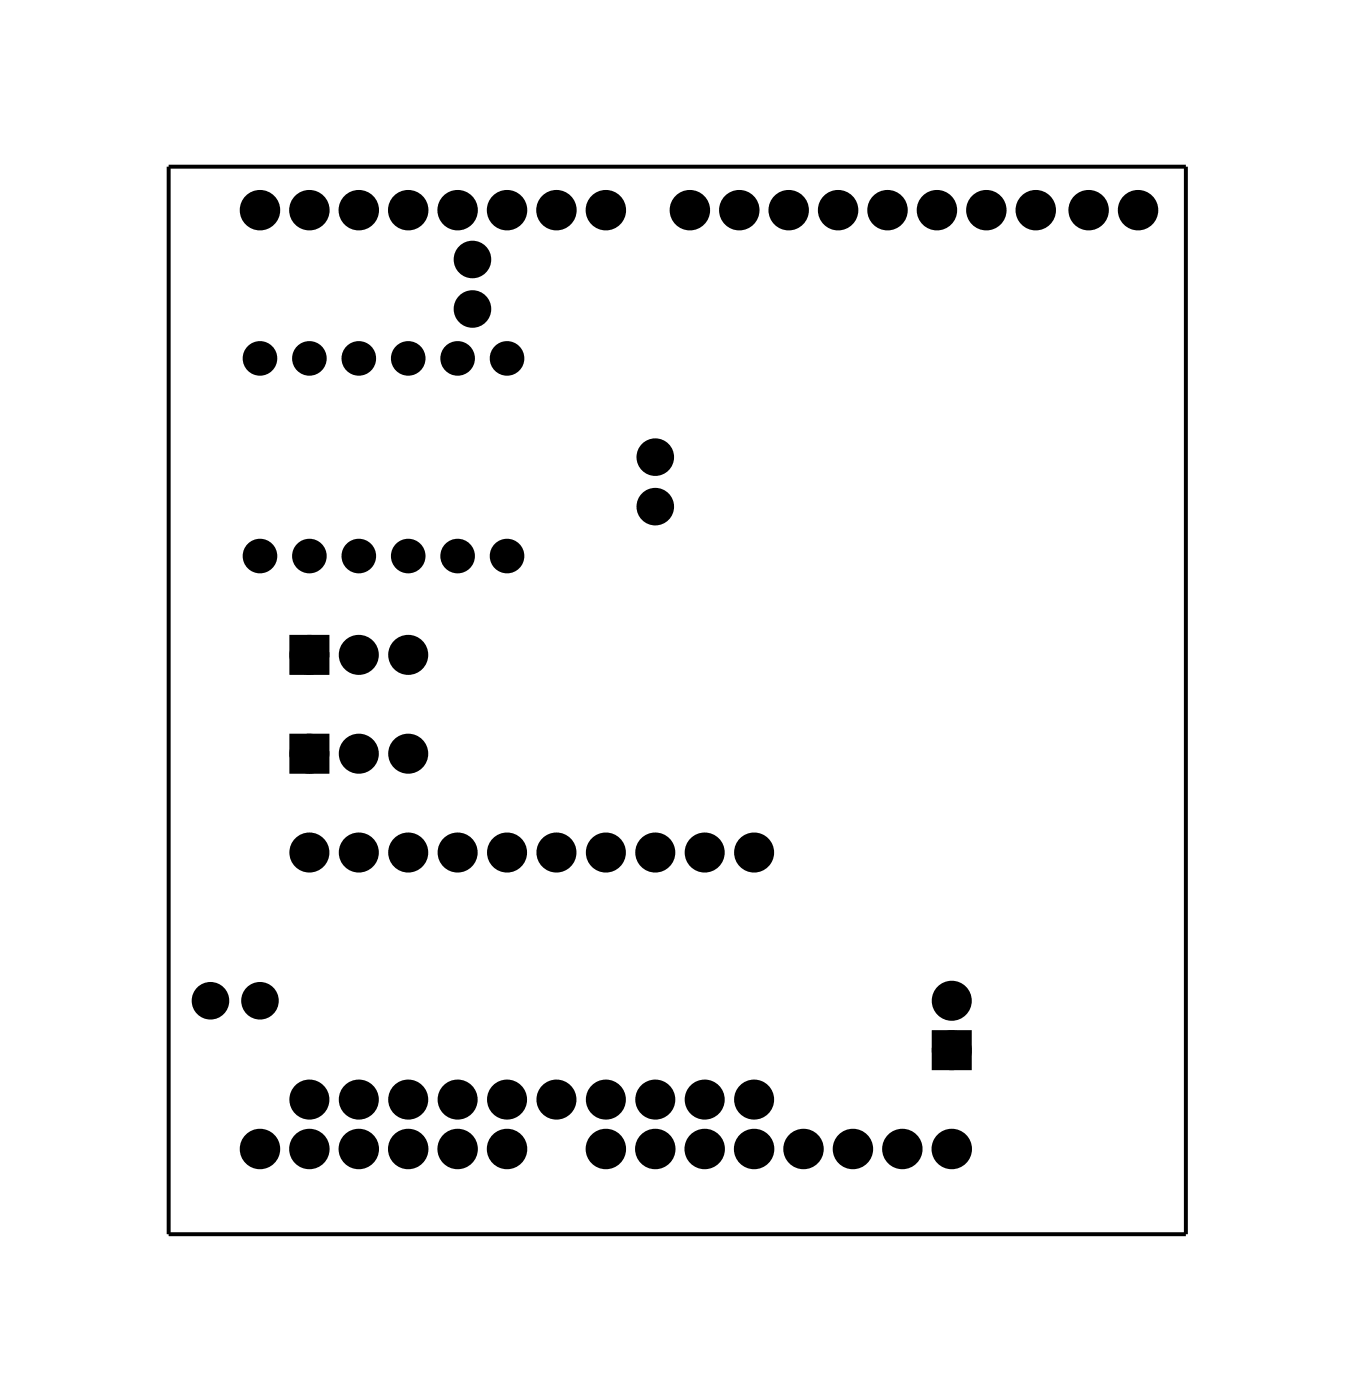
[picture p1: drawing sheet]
<svg xmlns="http://www.w3.org/2000/svg" width="69mm" height="72mm" viewBox="0 0 69 72" stroke-linecap="round" stroke-linejoin="round" font-family="sans-serif">
<path d="M8.7 8.6h52.3v54.8h-52.3z" fill="none" stroke="#000" stroke-width=".2"/>
<g fill="#000">
<circle cx="13.4" cy="10.8" r=".7"/>
<circle cx="13.4" cy="18.4" r=".66"/>
<circle cx="15.9" cy="10.8" r=".7"/>
<circle cx="15.9" cy="18.4" r=".66"/>
<circle cx="18.4" cy="10.8" r=".7"/>
<circle cx="18.4" cy="18.4" r=".66"/>
<circle cx="21" cy="10.8" r=".7"/>
<circle cx="21" cy="18.4" r=".66"/>
<circle cx="23.5" cy="10.8" r=".7"/>
<circle cx="23.5" cy="18.4" r=".66"/>
<circle cx="24.3" cy="15.9" r=".64"/>
<circle cx="24.3" cy="13.3" r=".64"/>
<circle cx="26.1" cy="10.8" r=".7"/>
<circle cx="26.1" cy="18.4" r=".66"/>
<circle cx="28.6" cy="10.8" r=".7"/>
<circle cx="31.1" cy="10.8" r=".7"/>
<circle cx="35.5" cy="10.8" r=".7"/>
<circle cx="38" cy="10.8" r=".7"/>
<circle cx="40.5" cy="10.8" r=".7"/>
<circle cx="43.1" cy="10.8" r=".7"/>
<circle cx="45.6" cy="10.8" r=".7"/>
<circle cx="48.2" cy="10.8" r=".7"/>
<circle cx="50.7" cy="10.8" r=".7"/>
<circle cx="53.2" cy="10.8" r=".7"/>
<circle cx="56" cy="10.8" r=".7"/>
<circle cx="58.5" cy="10.8" r=".7"/>
<circle cx="13.4" cy="28.6" r=".66"/>
<circle cx="15.9" cy="28.6" r=".66"/>
<circle cx="15.9" cy="33.7" r=".7"/>
<circle cx="15.9" cy="38.7" r=".7"/>
<circle cx="18.4" cy="28.6" r=".66"/>
<circle cx="18.4" cy="33.7" r=".7"/>
<circle cx="18.4" cy="38.7" r=".7"/>
<circle cx="21" cy="28.6" r=".66"/>
<circle cx="21" cy="33.7" r=".7"/>
<circle cx="21" cy="38.7" r=".7"/>
<circle cx="23.5" cy="28.6" r=".66"/>
<circle cx="26.1" cy="28.6" r=".66"/>
<circle cx="33.7" cy="23.5" r=".64"/>
<circle cx="33.7" cy="26" r=".64"/>
<circle cx="10.8" cy="51.4" r=".64"/>
<circle cx="13.4" cy="59.1" r=".7"/>
<circle cx="13.4" cy="51.4" r=".64"/>
<circle cx="15.9" cy="59.1" r=".7"/>
<circle cx="15.9" cy="43.8" r=".7"/>
<circle cx="15.9" cy="56.5" r=".7"/>
<circle cx="18.4" cy="59.1" r=".7"/>
<circle cx="18.4" cy="43.8" r=".7"/>
<circle cx="18.4" cy="56.5" r=".7"/>
<circle cx="21" cy="59.1" r=".7"/>
<circle cx="21" cy="43.8" r=".7"/>
<circle cx="21" cy="56.5" r=".7"/>
<circle cx="23.5" cy="59.1" r=".7"/>
<circle cx="23.5" cy="43.8" r=".7"/>
<circle cx="23.5" cy="56.5" r=".7"/>
<circle cx="26.1" cy="59.1" r=".7"/>
<circle cx="26.1" cy="43.8" r=".7"/>
<circle cx="26.1" cy="56.5" r=".7"/>
<circle cx="28.6" cy="43.8" r=".7"/>
<circle cx="28.6" cy="56.5" r=".7"/>
<circle cx="31.1" cy="59.1" r=".7"/>
<circle cx="31.1" cy="43.8" r=".7"/>
<circle cx="31.1" cy="56.5" r=".7"/>
<circle cx="33.7" cy="59.1" r=".7"/>
<circle cx="33.7" cy="43.8" r=".7"/>
<circle cx="33.7" cy="56.5" r=".7"/>
<circle cx="36.2" cy="59.1" r=".7"/>
<circle cx="36.2" cy="43.8" r=".7"/>
<circle cx="36.2" cy="56.5" r=".7"/>
<circle cx="38.8" cy="59.1" r=".7"/>
<circle cx="38.8" cy="43.8" r=".7"/>
<circle cx="38.8" cy="56.5" r=".7"/>
<circle cx="41.3" cy="59.1" r=".7"/>
<circle cx="43.8" cy="59.1" r=".7"/>
<circle cx="46.4" cy="59.1" r=".7"/>
<circle cx="48.9" cy="54" r=".7"/>
<circle cx="48.9" cy="51.4" r=".7"/>
<circle cx="48.9" cy="59.1" r=".7"/>
</g>
<g fill="none" stroke="#000" stroke-width=".68" stroke-linecap="butt">
<circle cx="13.4" cy="10.8" r=".7"/>
<circle cx="15.9" cy="10.8" r=".7"/>
<circle cx="18.4" cy="10.8" r=".7"/>
<circle cx="21" cy="10.8" r=".7"/>
<circle cx="23.5" cy="10.8" r=".7"/>
<circle cx="26.1" cy="10.8" r=".7"/>
<circle cx="28.6" cy="10.8" r=".7"/>
<circle cx="31.1" cy="10.8" r=".7"/>
<circle cx="35.5" cy="10.8" r=".7"/>
<circle cx="38" cy="10.8" r=".7"/>
<circle cx="40.5" cy="10.8" r=".7"/>
<circle cx="43.1" cy="10.8" r=".7"/>
<circle cx="45.6" cy="10.8" r=".7"/>
<circle cx="48.2" cy="10.8" r=".7"/>
<circle cx="50.7" cy="10.8" r=".7"/>
<circle cx="53.2" cy="10.8" r=".7"/>
<circle cx="56" cy="10.8" r=".7"/>
<circle cx="58.5" cy="10.8" r=".7"/>
<circle cx="13.4" cy="59.1" r=".7"/>
<circle cx="15.9" cy="59.1" r=".7"/>
<circle cx="18.4" cy="59.1" r=".7"/>
<circle cx="21" cy="59.1" r=".7"/>
<circle cx="23.5" cy="59.1" r=".7"/>
<circle cx="26.1" cy="59.1" r=".7"/>
<circle cx="31.1" cy="59.1" r=".7"/>
<circle cx="33.7" cy="59.1" r=".7"/>
<circle cx="36.2" cy="59.1" r=".7"/>
<circle cx="38.8" cy="59.1" r=".7"/>
<circle cx="41.3" cy="59.1" r=".7"/>
<circle cx="43.8" cy="59.1" r=".7"/>
<circle cx="46.4" cy="59.1" r=".7"/>
<circle cx="48.9" cy="59.1" r=".7"/>
</g>
<g fill="none" stroke="#000" stroke-width=".46">
<circle cx="13.4" cy="18.4" r=".66"/>
<circle cx="15.9" cy="18.4" r=".66"/>
<circle cx="18.4" cy="18.4" r=".66"/>
<circle cx="21" cy="18.4" r=".66"/>
<circle cx="23.5" cy="18.4" r=".66"/>
<circle cx="26.1" cy="18.4" r=".66"/>
<circle cx="13.4" cy="28.6" r=".66"/>
<circle cx="15.9" cy="28.6" r=".66"/>
<circle cx="18.4" cy="28.6" r=".66"/>
<circle cx="21" cy="28.6" r=".66"/>
<circle cx="23.5" cy="28.6" r=".66"/>
<circle cx="26.1" cy="28.6" r=".66"/>
</g>
<g fill="none" stroke="#000" stroke-width=".66" stroke-linecap="butt">
<path d="M15.2 33h1.4v1.4h-1.4zM15.2 38h1.4v1.4h-1.4zM48.2 53.3h1.4v1.4h-1.4z"/>
<circle cx="24.3" cy="13.3" r=".64"/>
<circle cx="24.3" cy="15.9" r=".64"/>
<circle cx="15.9" cy="33.7" r=".7"/>
<circle cx="15.9" cy="38.7" r=".7"/>
<circle cx="18.4" cy="38.7" r=".7"/>
<circle cx="18.4" cy="33.7" r=".7"/>
<circle cx="21" cy="38.7" r=".7"/>
<circle cx="21" cy="33.7" r=".7"/>
<circle cx="33.7" cy="23.5" r=".64"/>
<circle cx="33.7" cy="26" r=".64"/>
<circle cx="10.8" cy="51.4" r=".64"/>
<circle cx="13.4" cy="51.4" r=".64"/>
<circle cx="15.9" cy="56.5" r=".7"/>
<circle cx="15.9" cy="43.8" r=".7"/>
<circle cx="18.4" cy="56.5" r=".7"/>
<circle cx="18.4" cy="43.8" r=".7"/>
<circle cx="21" cy="56.5" r=".7"/>
<circle cx="21" cy="43.8" r=".7"/>
<circle cx="23.5" cy="43.8" r=".7"/>
<circle cx="23.5" cy="56.5" r=".7"/>
<circle cx="26.1" cy="43.8" r=".7"/>
<circle cx="26.1" cy="56.5" r=".7"/>
<circle cx="28.6" cy="43.8" r=".7"/>
<circle cx="28.6" cy="56.5" r=".7"/>
<circle cx="31.1" cy="56.5" r=".7"/>
<circle cx="31.1" cy="43.8" r=".7"/>
<circle cx="33.7" cy="43.8" r=".7"/>
<circle cx="33.7" cy="56.5" r=".7"/>
<circle cx="36.2" cy="56.5" r=".7"/>
<circle cx="36.2" cy="43.8" r=".7"/>
<circle cx="38.8" cy="56.5" r=".7"/>
<circle cx="38.8" cy="43.8" r=".7"/>
<circle cx="48.9" cy="54" r=".7"/>
<circle cx="48.9" cy="51.4" r=".7"/>
</g>
<path d="M15.2 33h1.4v1.4h-1.4zM15.2 38h1.4v1.4h-1.4zM48.2 53.3h1.4v1.4h-1.4z" fill="#000"/>
</svg>
